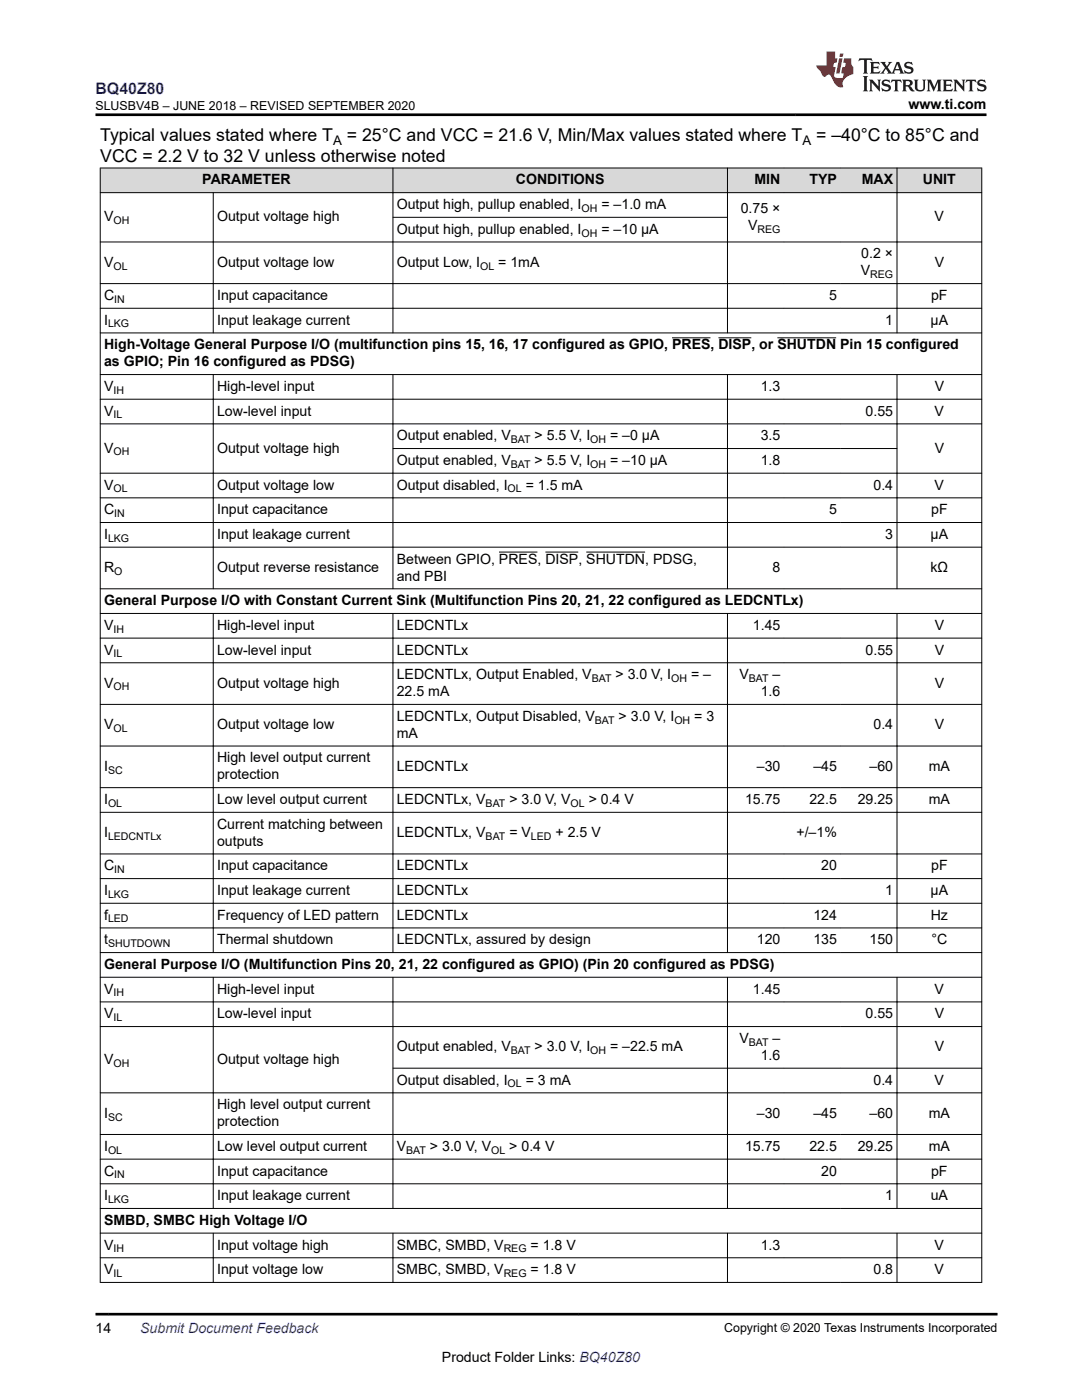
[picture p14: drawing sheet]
<svg xmlns="http://www.w3.org/2000/svg" width="216mm" height="279mm" viewBox="0 0 216 279" stroke-linecap="round" stroke-linejoin="round" font-family="sans-serif">
<defs><g id="words">
<g font-size="3.5">
<text x="20" y="28.1">Typical values stated where T</text>
<text x="69.2" y="28.1">= 25°C and VCC = 21.6 V, Min/Max values stated where T</text>
<text x="162.9" y="28.1">= –40°C to 85°C and</text>
<text x="20" y="32.4">VCC = 2.2 V to 32 V unless otherwise noted</text>
</g>
<text font-size="3.2" fill="#00f" x="19.1" y="18.7">BQ40Z80</text>
<g font-size="2.8">
<text x="181.3" y="21.8">www.ti.com</text>
<text x="40.4" y="36.8">PARAMETER</text>
<text x="79.2" y="41.7">Output high, pullup enabled, I</text>
<text x="102.9" y="36.8">CONDITIONS</text>
<text x="120" y="41.7">= –1.0 mA</text>
<text x="150.6" y="36.8">MIN</text>
<text x="161.5" y="36.8">TYP</text>
<text x="171.9" y="36.8">MAX</text>
<text x="184.2" y="36.8">UNIT</text>
<text x="20.8" y="44.2">V</text>
<text x="43.3" y="44.2">Output voltage high</text>
<text x="79.2" y="46.6">Output high, pullup enabled, I</text>
<text x="120" y="46.6">= –10 µA</text>
<text x="147.8" y="42.5">0.75 ×</text>
<text x="149.3" y="45.9">V</text>
<text x="186.5" y="44.2">V</text>
<text x="20.8" y="53.3">V</text>
<text x="43.3" y="53.3">Output voltage low</text>
<text x="79.2" y="53.3">Output Low, I</text>
<text x="99.4" y="53.3">= 1mA</text>
<text x="171.9" y="51.6">0.2 ×</text>
<text x="186.5" y="53.3">V</text>
<text x="20.8" y="59.9">C</text>
<text x="43.3" y="59.9">Input capacitance</text>
<text x="165.4" y="59.9">5</text>
<text x="171.8" y="55">V</text>
<text x="185.8" y="59.9">pF</text>
<text x="20.8" y="64.8">I</text>
<text x="43.3" y="64.8">Input leakage current</text>
<text x="176.6" y="64.8">1</text>
<text x="185.7" y="64.8">µA</text>
<text x="20.8" y="69.7">High-Voltage General Purpose I/O (multifunction pins 15, 16, 17 configured as GPIO, PRES, DISP, or SHUTDN Pin 15 configured</text>
<text x="20.8" y="73.1">as GPIO; Pin 16 configured as PDSG)</text>
<text x="20.8" y="78">V</text>
<text x="20.8" y="82.9">V</text>
<text x="43.3" y="82.9">Low-level input</text>
<text x="43.3" y="78">High-level input</text>
<text x="151.8" y="78">1.3</text>
<text x="172.7" y="82.9">0.55</text>
<text x="186.5" y="82.9">V</text>
<text x="186.5" y="78">V</text>
<text x="79.2" y="87.9">Output enabled, V</text>
<text x="106.7" y="87.9">&gt; 5.5 V, I</text>
<text x="121.7" y="87.9">= –0 µA</text>
<text x="151.8" y="87.9">3.5</text>
<text x="20.8" y="90.3">V</text>
<text x="43.3" y="90.3">Output voltage high</text>
<text x="79.2" y="92.8">Output enabled, V</text>
<text x="106.7" y="92.8">&gt; 5.5 V, I</text>
<text x="121.7" y="92.8">= –10 µA</text>
<text x="151.8" y="92.8">1.8</text>
<text x="186.5" y="90.3">V</text>
<text x="20.8" y="97.7">V</text>
<text x="43.3" y="97.7">Output voltage low</text>
<text x="79.2" y="97.7">Output disabled, I</text>
<text x="104.9" y="97.7">= 1.5 mA</text>
<text x="174.3" y="97.7">0.4</text>
<text x="186.5" y="97.7">V</text>
<text x="20.8" y="102.6">C</text>
<text x="20.8" y="107.6">I</text>
<text x="43.3" y="102.6">Input capacitance</text>
<text x="43.3" y="107.6">Input leakage current</text>
<text x="165.4" y="102.6">5</text>
<text x="176.7" y="107.6">3</text>
<text x="185.7" y="107.6">µA</text>
<text x="185.8" y="102.6">pF</text>
<text x="79.2" y="112.5">Between GPIO, PRES, DISP, SHUTDN, PDSG,</text>
<text x="20.8" y="114.2">R</text>
<text x="43.3" y="114.2">Output reverse resistance</text>
<text x="79.2" y="115.9">and PBI</text>
<text x="154.2" y="114.2">8</text>
<text x="185.7" y="114.2">kΩ</text>
<text x="20.8" y="120.8">General Purpose I/O with Constant Current Sink (Multifunction Pins 20, 21, 22 configured as LEDCNTLx)</text>
<text x="20.8" y="125.7">V</text>
<text x="43.3" y="125.7">High-level input</text>
<text x="79.2" y="125.7">LEDCNTLx</text>
<text x="150.2" y="125.7">1.45</text>
<text x="186.5" y="125.7">V</text>
<text x="20.8" y="130.6">V</text>
<text x="43.3" y="130.6">Low-level input</text>
<text x="79.2" y="130.6">LEDCNTLx</text>
<text x="172.7" y="130.6">0.55</text>
<text x="186.5" y="130.6">V</text>
<text x="20.8" y="137.2">V</text>
<text x="43.3" y="137.2">Output voltage high</text>
<text x="79.2" y="135.5">LEDCNTLx, Output Enabled, V</text>
<text x="122.8" y="135.5">&gt; 3.0 V, I</text>
<text x="137.9" y="135.5">= –</text>
<text x="147.5" y="135.5">V</text>
<text x="154.2" y="135.5">–</text>
<text x="186.5" y="137.2">V</text>
<text x="79.2" y="138.9">22.5 mA</text>
<text x="79.2" y="143.9">LEDCNTLx, Output Disabled, V</text>
<text x="123.4" y="143.9">&gt; 3.0 V, I</text>
<text x="138.5" y="143.9">= 3</text>
<text x="151.8" y="138.9">1.6</text>
<text x="20.8" y="145.5">V</text>
<text x="43.3" y="145.5">Output voltage low</text>
<text x="79.2" y="147.2">mA</text>
<text x="174.3" y="145.5">0.4</text>
<text x="186.5" y="145.5">V</text>
<text x="20.8" y="153.9">I</text>
<text x="43.3" y="152.2">High level output current</text>
<text x="43.3" y="155.5">protection</text>
<text x="79.2" y="153.9">LEDCNTLx</text>
<text x="151" y="153.9">–30</text>
<text x="162.3" y="153.9">–45</text>
<text x="173.5" y="153.9">–60</text>
<text x="185.3" y="153.9">mA</text>
<text x="20.8" y="160.5">I</text>
<text x="43.3" y="160.5">Low level output current</text>
<text x="79.2" y="160.5">LEDCNTLx, V</text>
<text x="101.6" y="160.5">&gt; 3.0 V, V</text>
<text x="117.5" y="160.5">&gt; 0.4 V</text>
<text x="148.7" y="160.5">15.75</text>
<text x="161.5" y="160.5">22.5</text>
<text x="171.2" y="160.5">29.25</text>
<text x="185.3" y="160.5">mA</text>
<text x="20.8" y="167.1">I</text>
<text x="43.3" y="165.4">Current matching between</text>
<text x="79.2" y="167.1">LEDCNTLx, V</text>
<text x="101.6" y="167.1">= V</text>
<text x="110.9" y="167.1">+ 2.5 V</text>
<text x="158.9" y="167.1">+/–1%</text>
<text x="20.8" y="173.7">C</text>
<text x="43.3" y="173.7">Input capacitance</text>
<text x="43.3" y="168.8">outputs</text>
<text x="79.2" y="173.7">LEDCNTLx</text>
<text x="163.9" y="173.7">20</text>
<text x="185.8" y="173.7">pF</text>
<text x="20.8" y="178.6">I</text>
<text x="43.3" y="178.6">Input leakage current</text>
<text x="79.2" y="178.6">LEDCNTLx</text>
<text x="176.7" y="178.6">1</text>
<text x="185.7" y="178.6">µA</text>
<text x="20.8" y="183.5">f</text>
<text x="43.3" y="183.5">Frequency of LED pattern</text>
<text x="79.2" y="183.5">LEDCNTLx</text>
<text x="162.3" y="183.5">124</text>
<text x="185.7" y="183.5">Hz</text>
<text x="20.8" y="188.5">t</text>
<text x="43.3" y="188.5">Thermal shutdown</text>
<text x="79.2" y="188.5">LEDCNTLx, assured by design</text>
<text x="151" y="188.5">120</text>
<text x="162.3" y="188.5">135</text>
<text x="173.5" y="188.5">150</text>
<text x="185.9" y="188.5">°C</text>
<text x="20.8" y="193.4">General Purpose I/O (Multifunction Pins 20, 21, 22 configured as GPIO) (Pin 20 configured as PDSG)</text>
<text x="20.8" y="198.3">V</text>
<text x="20.8" y="203.2">V</text>
<text x="43.3" y="198.3">High-level input</text>
<text x="43.3" y="203.2">Low-level input</text>
<text x="150.2" y="198.3">1.45</text>
<text x="172.7" y="203.2">0.55</text>
<text x="186.5" y="198.3">V</text>
<text x="186.5" y="203.2">V</text>
<text x="79.2" y="209.8">Output enabled, V</text>
<text x="106.7" y="209.8">&gt; 3.0 V, I</text>
<text x="121.7" y="209.8">= –22.5 mA</text>
<text x="147.5" y="208.1">V</text>
<text x="154.2" y="208.1">–</text>
<text x="186.5" y="209.8">V</text>
<text x="20.8" y="212.3">V</text>
<text x="43.3" y="212.3">Output voltage high</text>
<text x="151.8" y="211.5">1.6</text>
<text x="43.3" y="221.4">High level output current</text>
<text x="79.2" y="216.5">Output disabled, I</text>
<text x="104.9" y="216.5">= 3 mA</text>
<text x="174.3" y="216.5">0.4</text>
<text x="186.5" y="216.5">V</text>
<text x="20.8" y="223.1">I</text>
<text x="43.3" y="224.8">protection</text>
<text x="151" y="223.1">–30</text>
<text x="162.3" y="223.1">–45</text>
<text x="173.5" y="223.1">–60</text>
<text x="185.3" y="223.1">mA</text>
<text x="20.8" y="229.7">I</text>
<text x="43.3" y="229.7">Low level output current</text>
<text x="79.2" y="229.7">V</text>
<text x="85.8" y="229.7">&gt; 3.0 V, V</text>
<text x="101.6" y="229.7">&gt; 0.4 V</text>
<text x="148.7" y="229.7">15.75</text>
<text x="161.5" y="229.7">22.5</text>
<text x="171.2" y="229.7">29.25</text>
<text x="185.3" y="229.7">mA</text>
<text x="20.8" y="234.6">C</text>
<text x="20.8" y="239.5">I</text>
<text x="43.3" y="234.6">Input capacitance</text>
<text x="43.3" y="239.5">Input leakage current</text>
<text x="163.9" y="234.6">20</text>
<text x="176.6" y="239.5">1</text>
<text x="185.7" y="239.5">uA</text>
<text x="185.8" y="234.6">pF</text>
<text x="20.8" y="244.4">SMBD, SMBC High Voltage I/O</text>
<text x="20.8" y="249.4">V</text>
<text x="43.3" y="249.4">Input voltage high</text>
<text x="79.2" y="249.4">SMBC, SMBD, V</text>
<text x="105.9" y="249.4">= 1.8 V</text>
<text x="151.8" y="249.4">1.3</text>
<text x="186.5" y="249.4">V</text>
<text x="20.8" y="254.3">V</text>
<text x="43.3" y="254.3">Input voltage low</text>
<text x="79.2" y="254.3">SMBC, SMBD, V</text>
<text x="105.9" y="254.3">= 1.8 V</text>
<text x="174.3" y="254.3">0.8</text>
<text x="186.5" y="254.3">V</text>
<text x="19" y="266.1">14</text>
<text x="88.2" y="271.7">Product Folder Links: BQ40Z80</text>
</g>
<text font-size="2.8" fill="#00f" x="28" y="266.1">Submit Document Feedback</text>
<g font-size="2.6">
<text x="66.5" y="28.8">A</text>
<text x="160.1" y="28.8">A</text>
</g>
<g font-size="2.5">
<text x="19" y="21.9">SLUSBV4B – JUNE 2018 – REVISED SEPTEMBER 2020</text>
<text x="144.5" y="265.8">Copyright © 2020 Texas Instruments Incorporated</text>
</g>
<g font-size="2.1">
<text x="22.7" y="44.7">OH</text>
<text x="116" y="47.2">OH</text>
<text x="116" y="42.3">OH</text>
<text x="151.1" y="46.4">REG</text>
<text x="22.7" y="53.8">OL</text>
<text x="95.8" y="53.8">OL</text>
<text x="173.6" y="55.5">REG</text>
<text x="21.6" y="65.4">LKG</text>
<text x="22.8" y="60.4">IN</text>
<text x="22.7" y="78.6">IH</text>
<text x="22.7" y="83.5">IL</text>
<text x="101.9" y="88.4">BAT</text>
<text x="117.8" y="88.4">OH</text>
<text x="22.6" y="90.9">OH</text>
<text x="101.9" y="93.4">BAT</text>
<text x="117.8" y="93.4">OH</text>
<text x="22.6" y="98.3">OL</text>
<text x="101.3" y="98.3">OL</text>
<text x="22.8" y="103.2">IN</text>
<text x="21.6" y="108.1">LKG</text>
<text x="22.8" y="114.7">O</text>
<text x="22.6" y="126.3">IH</text>
<text x="22.6" y="131.2">IL</text>
<text x="22.6" y="137.8">OH</text>
<text x="118.1" y="136.1">BAT</text>
<text x="133.9" y="136.1">OH</text>
<text x="149.4" y="136.1">BAT</text>
<text x="22.6" y="146.1">OL</text>
<text x="118.7" y="144.4">BAT</text>
<text x="134.6" y="144.4">OH</text>
<text x="21.6" y="154.4">SC</text>
<text x="21.6" y="161">OL</text>
<text x="96.9" y="161">BAT</text>
<text x="113.9" y="161">OL</text>
<text x="21.6" y="167.6">LEDCNTLx</text>
<text x="96.9" y="167.6">BAT</text>
<text x="106" y="167.6">LED</text>
<text x="21.6" y="179.2">LKG</text>
<text x="22.8" y="174.3">IN</text>
<text x="21.6" y="184.1">LED</text>
<text x="21.6" y="189">SHUTDOWN</text>
<text x="22.6" y="198.9">IH</text>
<text x="22.6" y="203.8">IL</text>
<text x="149.4" y="208.7">BAT</text>
<text x="22.7" y="212.9">OH</text>
<text x="101.9" y="210.4">BAT</text>
<text x="117.8" y="210.4">OH</text>
<text x="101.3" y="217">OL</text>
<text x="21.6" y="223.6">SC</text>
<text x="21.6" y="230.2">OL</text>
<text x="81.1" y="230.2">BAT</text>
<text x="98" y="230.2">OL</text>
<text x="22.8" y="235.2">IN</text>
<text x="21.6" y="240.1">LKG</text>
<text x="22.7" y="249.9">IH</text>
<text x="100.5" y="249.9">REG</text>
<text x="22.6" y="254.9">IL</text>
<text x="100.5" y="254.9">REG</text>
</g>
</g></defs>
<g fill="#d8d8d8">
<path d="M20 33.5h175.9v4.9h-175.9z" fill-rule="evenodd"/>
<path d="M20.1 33.6h58.2v4.8h-58.2z" fill-rule="evenodd"/>
<path d="M78.5 33.6h66.6v4.8h-66.6z" fill-rule="evenodd"/>
<path d="M145.2 33.6h11.2v4.8h-11.2z" fill-rule="evenodd"/>
<path d="M156.4 33.6h11.3v4.8h-11.3z" fill-rule="evenodd"/>
<path d="M167.7 33.6h11.2v4.8h-11.2z" fill-rule="evenodd"/>
<path d="M179 33.6h16.8v4.8h-16.8z" fill-rule="evenodd"/>
</g>
<g fill="none" stroke="#000" stroke-width=".2">
<path d="M19.9 33.5h176.1M19.9 38.4h176.1M20 33.5v222.5M42.6 38.4v28.1M78.4 33.5v33M145.2 33.5v33M179 33.5v33M195.9 33.5v222.5M19.9 48.3h176.1M19.9 56.6h176.1M78.3 43.4h66.9M19.9 61.5h176.1"/>
<path d="M19.9 66.4h176.1M19.9 74.8h176.1M19.9 79.7h176.1M42.6 74.7v42.9M78.4 74.7v42.9M134.1 67.4h7.7M143.3 67.4h6.6M145.2 74.7v42.9M155.1 67.4h11.8M179 74.7v42.9M19.9 84.6h176.1M19.9 94.4h176.1"/>
<path d="M19.9 99.4h176.1M78.3 89.5h100.7M19.9 104.3h176.1M19.9 109.2h176.1M19.9 117.5h176.1M99.6 110.2h7.7M108.8 110.2h6.6M117 110.2h11.7M19.9 122.4h176.1M19.9 127.3h176.1M19.9 132.3h176.1M42.6 122.4v67.8"/>
<path d="M78.4 122.4v67.8M145.2 122.4v67.8M179 122.4v67.8M19.9 140.6h176.1M19.9 148.9h176.1M19.9 157.2h176.1M19.9 162.1h176.1M19.9 170.4h176.1M19.9 175.3h176.1M19.9 180.3h176.1M19.9 185.2h176.1M19.9 190.1h176.1"/>
<path d="M19.9 195h176.1M19.9 200h176.1M42.6 195v46.2M78.4 195v46.2M145.2 195v46.2M179 195v46.2M19.9 204.9h176.1M78.3 213.2h117.7M196 218.1h-176.1M19.9 226.4h176.1M19.9 231.3h176.1M19.9 236.3h176.1"/>
<path d="M19.9 241.2h176.1M19.9 246.1h176.1M19.9 251h176.1M19.9 255.9h176.1M42.6 246v10M78.4 246v10M145.2 246v10M179 246v10"/>
</g>
<path d="M171.5 11.6l-.2 .6 .5-.2h.6v.1v2.2l-.2 .4h1l-.2-.4v-2.2v-.1h.5l.6 .2-.2-.6zM173.6 12.4l.2 .3v1.6l-.2 .4h1.9l.1-.6a1.08 1.08 0 0 1-1.3 .2v-.7h.6l.4 .2v-.7l-.4 .2h-.6v-.5l.2-.2a1 1 0 0 1 1 .3l-.1-.5zM175.7 12.4l.9 1.1-1 1.2h.9l-.2-.2 .5-.8 .4 .8-.2 .2h1.6l-.2-.2 .2-.5h.9l.1 .5-.1 .2h.9l-.2-.4-.8-1.9h-.5l-.9 2.1-.9-1.1 .9-1h-.8l.2 .2-.4 .6-.4-.6 .2-.2zM179 12.8l.4 1h-.7zM180.7 12.5a.65 .65 0 0 0-.2 .7 .65 .65 0 0 0 .6 .5l.6 .1 .1 .3a.79 .79 0 0 1-.7 .4 .79 .79 0 0 1-.7-.5l.1 .7 .2-.1a.93 .93 0 0 0 1.1 0 .93 .93 0 0 0 .4-.9 1.46 1.46 0 0 0-1.2-.6l-.1-.3a1.09 1.09 0 0 1 1.2 .2l-.2-.6-.1 .1-.5-.2zM172.2 15.2l.2 .4v2.2l-.2 .4h1l-.2-.4v-2.2l.2-.4zM173.4 15.9l.2 .4v1.5l-.2 .4h.8l-.3-.4 .1-1.3 1.6 1.8v-2l.2-.4h-.7l.1 .2 .1 1.1-1.2-1.3zM176.2 16a.65 .65 0 0 0-.2 .8 .65 .65 0 0 0 .6 .4l.6 .2 .1 .2a.79 .79 0 0 1-.7 .4 .79 .79 0 0 1-.7-.5l.1 .7 .2-.1a.93 .93 0 0 0 1.1 .1 .93 .93 0 0 0 .4-1 1.46 1.46 0 0 0-1.2-.5l-.1-.4a1.09 1.09 0 0 1 1.2 .2l-.1-.6-.2 .1-.5-.1zM177.9 15.9l-.1 .6a.63 .63 0 0 1 .8-.3v1.6l-.3 .4h1l-.2-.4v-1.6a.66 .66 0 0 1 .8 .3l-.1-.6zM180 15.9l.2 .4v1.5l-.2 .4h1l-.2-.2-.1-.7h.5l.1 .2a.79 .79 0 0 0 1.2 .6l-1-.9a.61 .61 0 0 0 .6-.6 .61 .61 0 0 0-.5-.7zM180.8 16.2h.1a.47 .47 0 0 1 .5 .1 .47 .47 0 0 1 .1 .5l-.1 .1-.7 .1zM182.3 15.9l.2 .2a2.27 2.27 0 0 0 .4 2 1.04 1.04 0 0 0 1.7-.7v-1.3l.2-.2h-.8l.2 .4v1.1a.6 .6 0 0 1-.6 .6 .6 .6 0 0 1-.6-.6v-1.1l.3-.4zM184.9 15.9l.2 .4v1.5l-.2 .4h.8l-.3-.4v-1.4l.9 1.9 .9-1.9v1.4l-.3 .4h1l-.2-.4v-1.5l.2-.4h-.8l-.7 1.5-.6-1.5zM188.1 15.9l.2 .4v1.5l-.2 .4h1.9l.1-.6a1.09 1.09 0 0 1-1.3 .2v-.7h.6l.4 .2v-.6l-.4 .2h-.6v-.6l.2-.1a1.01 1.01 0 0 1 1 .3l-.1-.6zM190.2 15.9l.3 .4v1.5l-.3 .4h.8l-.2-.4v-1.3l1.6 1.8v-2l.2-.4h-.7l.2 .2v1.1l-1.2-1.3zM192.8 15.9l-.1 .6a.63 .63 0 0 1 .8-.3v1.6l-.3 .4h1l-.2-.4v-1.6a.66 .66 0 0 1 .8 .3l-.1-.6zM195.2 16a.65 .65 0 0 0-.2 .8 .65 .65 0 0 0 .6 .4l.6 .2 .2 .2a.79 .79 0 0 1-.7 .4 .79 .79 0 0 1-.7-.5l.1 .7 .2-.1a.93 .93 0 0 0 1 .1 .93 .93 0 0 0 .5-1 1.46 1.46 0 0 0-1.3-.5v-.4a1.09 1.09 0 0 1 1.2 .2l-.2-.6-.2 .1-.5-.1z" fill="#231f20"/>
<path d="M164.9 10.3v2.7h-2l.1 .4 .8 1a.95 .95 0 0 0 1 .9 .59 .59 0 0 1 .5-.4 .59 .59 0 0 1 .5 .3l.4 .8a1.59 1.59 0 0 0 2.1 1.4 1.61 1.61 0 0 1 1-2.3l1-.3-.1-1.5a1.59 1.59 0 0 1-.3-1.7h-1.5l-.2 .9h.6l-.2 .9h-.5l-.2 .9v.3l.4 .1-.1 .9h-.7a.73 .73 0 0 1-1-.7l.3-1.5h-.5l.1-.9h.5l.2-.9h-.5v-1.3zM167.4 11.6l-.6 3.1h.7l.6-3.1zM167.6 10.7l-.1 .6h.7l.1-.6z" fill="#ed1c24"/>
<path d="M19 22.9h177.8M19 262.3h180" fill="none" stroke="#000" stroke-width=".53"/>
<use href="#words"/>
</svg>
